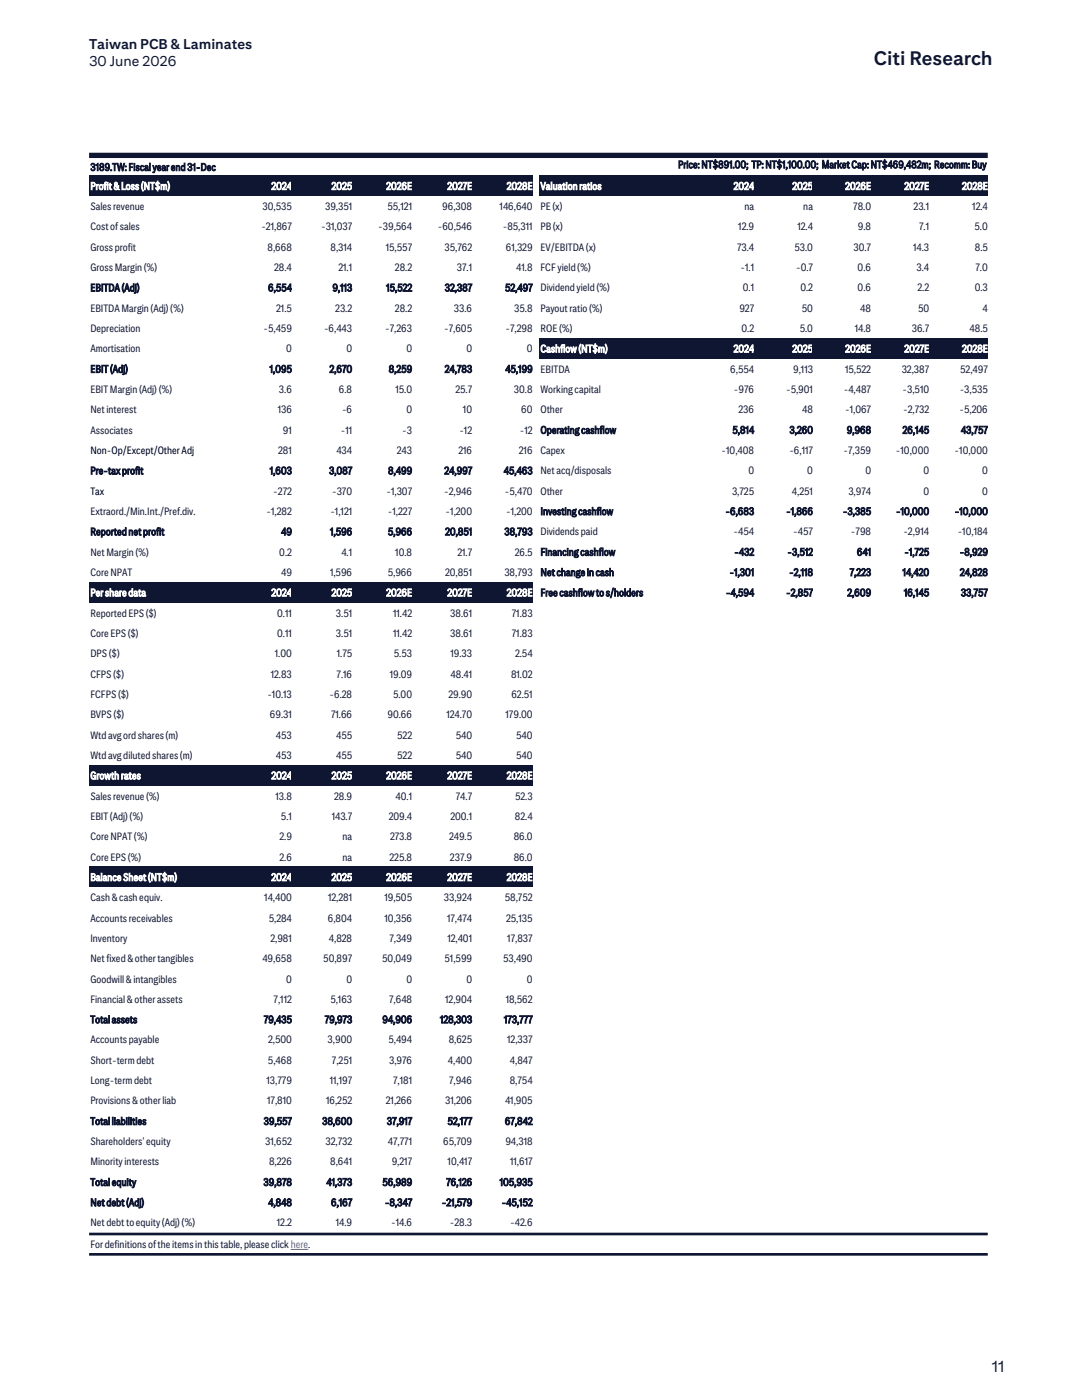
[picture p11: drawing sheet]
<svg xmlns="http://www.w3.org/2000/svg" width="216mm" height="279mm" viewBox="0 0 216 279" stroke-linecap="round" stroke-linejoin="round" font-family="sans-serif">
<defs><g id="words">
<text font-size="3.9" fill="#0f1632" x="174.4" y="13">Citi Research</text>
<text font-size="3.2" fill="#0f1632" x="197.9" y="273.9">11</text>
<g font-size="2.8" fill="#0f1632">
<text x="17.8" y="9.8">Taiwan PCB &amp; Laminates</text>
<text x="17.8" y="13.2">30 June 2026</text>
</g>
<g font-size="2.1" fill="#0f1632">
<text x="18" y="34.1">3189.TW: Fiscal year end 31-Dec</text>
<text x="135.3" y="33.6">Price: NT$891.00; TP: NT$1,100.00; Market Cap: NT$469,482m; Recomm: Buy</text>
<text x="18" y="41.9">Sales revenue</text>
<text x="52.4" y="41.9">30,535</text>
<text x="64.9" y="41.9">39,351</text>
<text x="77.3" y="41.9">55,121</text>
<text x="88.3" y="41.9">96,308</text>
<text x="99.7" y="41.9">146,640</text>
<text x="107.8" y="41.9">PE (x)</text>
<text x="148.5" y="41.9">na</text>
<text x="160.3" y="41.9">na</text>
<text x="170.3" y="41.9">78.0</text>
<text x="182.3" y="41.9">23.1</text>
<text x="194" y="41.9">12.4</text>
<text x="18" y="46">Cost of sales</text>
<text x="52.2" y="46">-21,867</text>
<text x="64.1" y="46">-31,037</text>
<text x="75.5" y="46">-39,564</text>
<text x="87.4" y="46">-60,546</text>
<text x="100.3" y="46">-85,311</text>
<text x="107.8" y="46">PB (x)</text>
<text x="147.3" y="46">12.9</text>
<text x="159.1" y="46">12.4</text>
<text x="171.2" y="46">9.8</text>
<text x="183.4" y="46">7.1</text>
<text x="194.5" y="46">5.0</text>
<text x="18" y="50">Gross profit</text>
<text x="53.4" y="50">8,668</text>
<text x="66" y="50">8,314</text>
<text x="77" y="50">15,557</text>
<text x="88.7" y="50">35,762</text>
<text x="100.9" y="50">61,329</text>
<text x="107.8" y="50">EV/EBITDA (x)</text>
<text x="147.1" y="50">73.4</text>
<text x="158.5" y="50">53.0</text>
<text x="170.3" y="50">30.7</text>
<text x="182.2" y="50">14.3</text>
<text x="194.5" y="50">8.5</text>
<text x="18" y="54.1">Gross Margin (%)</text>
<text x="18" y="58.1">EBITDA (Adj)</text>
<text x="53.5" y="58.1">6,554</text>
<text x="54.7" y="54.1">28.4</text>
<text x="66.3" y="58.1">9,113</text>
<text x="67.5" y="54.1">21.1</text>
<text x="77.1" y="58.1">15,522</text>
<text x="78.8" y="54.1">28.2</text>
<text x="88.7" y="58.1">32,387</text>
<text x="91.2" y="54.1">37.1</text>
<text x="100.8" y="58.1">52,497</text>
<text x="103" y="54.1">41.8</text>
<text x="107.8" y="54.1">FCF yield (%)</text>
<text x="107.8" y="58.1">Dividend yield (%)</text>
<text x="147.8" y="54.1">-1.1</text>
<text x="148.2" y="58.1">0.1</text>
<text x="158.8" y="54.1">-0.7</text>
<text x="159.7" y="58.1">0.2</text>
<text x="171.1" y="54.1">0.6</text>
<text x="171.1" y="58.1">0.6</text>
<text x="182.9" y="54.1">3.4</text>
<text x="183.1" y="58.1">2.2</text>
<text x="194.5" y="58.1">0.3</text>
<text x="194.7" y="54.1">7.0</text>
<text x="18" y="62.2">EBITDA Margin (Adj) (%)</text>
<text x="55.1" y="62.2">21.5</text>
<text x="66.9" y="62.2">23.2</text>
<text x="78.8" y="62.2">28.2</text>
<text x="90.6" y="62.2">33.6</text>
<text x="102.6" y="62.2">35.8</text>
<text x="107.8" y="62.2">Payout ratio (%)</text>
<text x="147.5" y="62.2">927</text>
<text x="160" y="62.2">50</text>
<text x="171.7" y="62.2">48</text>
<text x="183.2" y="62.2">50</text>
<text x="196.1" y="62.2">4</text>
<text x="18" y="66.3">Depreciation</text>
<text x="18" y="70.3">Amortisation</text>
<text x="52.6" y="66.3">-5,459</text>
<text x="57.1" y="70.3">0</text>
<text x="64.7" y="66.3">-6,443</text>
<text x="69.1" y="70.3">0</text>
<text x="76.9" y="66.3">-7,263</text>
<text x="81.1" y="70.3">0</text>
<text x="88.6" y="66.3">-7,605</text>
<text x="93.1" y="70.3">0</text>
<text x="100.9" y="66.3">-7,298</text>
<text x="105.1" y="70.3">0</text>
<text x="107.8" y="66.3">ROE (%)</text>
<text x="148" y="66.3">0.2</text>
<text x="159.6" y="66.3">5.0</text>
<text x="170.6" y="66.3">14.8</text>
<text x="181.9" y="66.3">36.7</text>
<text x="193.5" y="66.3">48.5</text>
<text x="18" y="74.4">EBIT (Adj)</text>
<text x="53.8" y="74.4">1,095</text>
<text x="65.7" y="74.4">2,670</text>
<text x="77.6" y="74.4">8,259</text>
<text x="88.7" y="74.4">24,783</text>
<text x="100.8" y="74.4">45,199</text>
<text x="107.8" y="74.4">EBITDA</text>
<text x="145.7" y="74.4">6,554</text>
<text x="158.3" y="74.4">9,113</text>
<text x="168.6" y="74.4">15,522</text>
<text x="179.9" y="74.4">32,387</text>
<text x="191.6" y="74.4">52,497</text>
<text x="18" y="78.4">EBIT Margin (Adj) (%)</text>
<text x="18" y="82.5">Net interest</text>
<text x="55.4" y="82.5">136</text>
<text x="55.7" y="78.4">3.6</text>
<text x="67.6" y="78.4">6.8</text>
<text x="68.2" y="82.5">-6</text>
<text x="78.9" y="78.4">15.0</text>
<text x="81.1" y="82.5">0</text>
<text x="90.9" y="78.4">25.7</text>
<text x="92.4" y="82.5">10</text>
<text x="102.6" y="78.4">30.8</text>
<text x="104" y="82.5">60</text>
<text x="107.8" y="78.4">Working capital</text>
<text x="107.8" y="82.5">Other</text>
<text x="146.5" y="78.4">-976</text>
<text x="147.4" y="82.5">236</text>
<text x="156.9" y="78.4">-5,901</text>
<text x="160.1" y="82.5">48</text>
<text x="168.4" y="78.4">-4,487</text>
<text x="168.6" y="82.5">-1,067</text>
<text x="180.1" y="78.4">-3,510</text>
<text x="180.2" y="82.5">-2,732</text>
<text x="191.5" y="82.5">-5,206</text>
<text x="191.5" y="78.4">-3,535</text>
<text x="18" y="86.5">Associates</text>
<text x="56.5" y="86.5">91</text>
<text x="68" y="86.5">-11</text>
<text x="80.3" y="86.5">-3</text>
<text x="91.7" y="86.5">-12</text>
<text x="103.7" y="86.5">-12</text>
<text x="107.8" y="86.5">Operating cashflow</text>
<text x="146.1" y="86.5">5,814</text>
<text x="157.5" y="86.5">3,260</text>
<text x="168.9" y="86.5">9,968</text>
<text x="180.1" y="86.5">26,145</text>
<text x="191.7" y="86.5">43,757</text>
<text x="18" y="94.7">Pre-tax profit</text>
<text x="53.8" y="94.7">1,603</text>
<text x="55.5" y="90.6">281</text>
<text x="65.6" y="94.7">3,087</text>
<text x="67.1" y="90.6">434</text>
<text x="77.4" y="94.7">8,499</text>
<text x="79.2" y="90.6">243</text>
<text x="88.7" y="94.7">24,997</text>
<text x="91.5" y="90.6">216</text>
<text x="100.5" y="94.7">45,463</text>
<text x="103.5" y="90.6">216</text>
<text x="107.8" y="90.6">Capex</text>
<text x="107.8" y="94.7">Net acq/disposals</text>
<text x="144" y="90.6">-10,408</text>
<text x="149.3" y="94.7">0</text>
<text x="157.5" y="90.6">-6,117</text>
<text x="161.1" y="94.7">0</text>
<text x="168.3" y="90.6">-7,359</text>
<text x="172.7" y="94.7">0</text>
<text x="178.8" y="90.6">-10,000</text>
<text x="184.3" y="94.7">0</text>
<text x="190.5" y="90.6">-10,000</text>
<text x="196" y="94.7">0</text>
<text x="54.5" y="98.7">-272</text>
<text x="66.3" y="98.7">-370</text>
<text x="77.1" y="98.7">-1,307</text>
<text x="88.6" y="98.7">-2,946</text>
<text x="100.8" y="98.7">-5,470</text>
<text x="107.8" y="98.7">Other</text>
<text x="146.1" y="98.7">3,725</text>
<text x="158" y="98.7">4,251</text>
<text x="169.3" y="98.7">3,974</text>
<text x="184.3" y="98.7">0</text>
<text x="196" y="98.7">0</text>
<text x="18" y="102.8">Extraord./Min.Int./Pref.div.</text>
<text x="18" y="106.8">Reported net profit</text>
<text x="53.2" y="102.8">-1,282</text>
<text x="56.1" y="106.8">49</text>
<text x="65.9" y="106.8">1,596</text>
<text x="65.9" y="102.8">-1,121</text>
<text x="77.4" y="106.8">5,966</text>
<text x="77.4" y="102.8">-1,227</text>
<text x="88.8" y="106.8">20,851</text>
<text x="88.9" y="102.8">-1,200</text>
<text x="100.6" y="106.8">38,793</text>
<text x="101" y="102.8">-1,200</text>
<text x="107.8" y="102.8">Investing cashflow</text>
<text x="107.8" y="106.8">Dividends paid</text>
<text x="144.7" y="102.8">-6,683</text>
<text x="146.4" y="106.8">-454</text>
<text x="156.9" y="102.8">-1,866</text>
<text x="158.3" y="106.8">-457</text>
<text x="168.2" y="102.8">-3,385</text>
<text x="169.8" y="106.8">-798</text>
<text x="178.8" y="102.8">-10,000</text>
<text x="180.3" y="106.8">-2,914</text>
<text x="190.5" y="102.8">-10,000</text>
<text x="191.1" y="106.8">-10,184</text>
<text x="18" y="110.9">Net Margin (%)</text>
<text x="55.7" y="110.9">0.2</text>
<text x="68.1" y="110.9">4.1</text>
<text x="78.9" y="110.9">10.8</text>
<text x="91.3" y="110.9">21.7</text>
<text x="102.7" y="110.9">26.5</text>
<text x="107.8" y="110.9">Financing cashflow</text>
<text x="146.5" y="110.9">-432</text>
<text x="157.1" y="110.9">-3,512</text>
<text x="171" y="110.9">641</text>
<text x="180.4" y="110.9">-1,725</text>
<text x="191.5" y="110.9">-8,929</text>
<text x="18" y="114.9">Core NPAT</text>
<text x="56.1" y="114.9">49</text>
<text x="65.9" y="114.9">1,596</text>
<text x="77.4" y="114.9">5,966</text>
<text x="88.8" y="114.9">20,851</text>
<text x="100.6" y="114.9">38,793</text>
<text x="107.8" y="114.9">Net change in cash</text>
<text x="107.8" y="119">Free cashflow to s/holders</text>
<text x="144.8" y="119">-4,594</text>
<text x="145.6" y="114.9">-1,301</text>
<text x="156.8" y="119">-2,857</text>
<text x="157.5" y="114.9">-2,118</text>
<text x="169.1" y="119">2,609</text>
<text x="169.5" y="114.9">7,223</text>
<text x="180.1" y="114.9">14,420</text>
<text x="180.4" y="119">16,145</text>
<text x="191.5" y="114.9">24,828</text>
<text x="191.7" y="119">33,757</text>
<text x="18" y="123.1">Reported EPS ($)</text>
<text x="55.3" y="123.1">0.11</text>
<text x="67" y="123.1">3.51</text>
<text x="78.5" y="123.1">11.42</text>
<text x="89.8" y="123.1">38.61</text>
<text x="102.1" y="123.1">71.83</text>
<text x="18" y="127.1">Core EPS ($)</text>
<text x="18" y="131.2">DPS ($)</text>
<text x="54.9" y="131.2">1.00</text>
<text x="55.3" y="127.1">0.11</text>
<text x="67" y="127.1">3.51</text>
<text x="67.2" y="131.2">1.75</text>
<text x="78.5" y="127.1">11.42</text>
<text x="78.6" y="131.2">5.53</text>
<text x="89.8" y="127.1">38.61</text>
<text x="89.9" y="131.2">19.33</text>
<text x="102.1" y="127.1">71.83</text>
<text x="102.8" y="131.2">2.54</text>
<text x="18" y="135.2">CFPS ($)</text>
<text x="54" y="135.2">12.83</text>
<text x="67.2" y="135.2">7.16</text>
<text x="77.8" y="135.2">19.09</text>
<text x="89.9" y="135.2">48.41</text>
<text x="102" y="135.2">81.02</text>
<text x="18" y="139.3">FCFPS ($)</text>
<text x="18" y="143.3">BVPS ($)</text>
<text x="53.3" y="139.3">-10.13</text>
<text x="53.9" y="143.3">69.31</text>
<text x="65.8" y="139.3">-6.28</text>
<text x="66.1" y="143.3">71.66</text>
<text x="77.3" y="143.3">90.66</text>
<text x="78.4" y="139.3">5.00</text>
<text x="89.1" y="143.3">124.70</text>
<text x="89.5" y="139.3">29.90</text>
<text x="100.9" y="143.3">179.00</text>
<text x="102" y="139.3">62.51</text>
<text x="18" y="147.4">Wtd avg ord shares (m)</text>
<text x="55.1" y="147.4">453</text>
<text x="67.1" y="147.4">455</text>
<text x="79.3" y="147.4">522</text>
<text x="90.9" y="147.4">540</text>
<text x="103" y="147.4">540</text>
<text x="18" y="151.5">Wtd avg diluted shares (m)</text>
<text x="55.1" y="151.5">453</text>
<text x="67.1" y="151.5">455</text>
<text x="79.3" y="151.5">522</text>
<text x="90.9" y="151.5">540</text>
<text x="103" y="151.5">540</text>
<text x="18" y="159.6">Sales revenue (%)</text>
<text x="55" y="159.6">13.8</text>
<text x="66.7" y="159.6">28.9</text>
<text x="78.9" y="159.6">40.1</text>
<text x="91" y="159.6">74.7</text>
<text x="102.8" y="159.6">52.3</text>
<text x="18" y="163.6">EBIT (Adj) (%)</text>
<text x="18" y="167.7">Core NPAT (%)</text>
<text x="55.8" y="167.7">2.9</text>
<text x="56.1" y="163.6">5.1</text>
<text x="66.2" y="163.6">143.7</text>
<text x="68.3" y="167.7">na</text>
<text x="77.6" y="163.6">209.4</text>
<text x="77.8" y="167.7">273.8</text>
<text x="89.6" y="167.7">249.5</text>
<text x="89.9" y="163.6">200.1</text>
<text x="102.5" y="167.7">86.0</text>
<text x="102.8" y="163.6">82.4</text>
<text x="18" y="171.7">Core EPS (%)</text>
<text x="55.8" y="171.7">2.6</text>
<text x="68.3" y="171.7">na</text>
<text x="77.7" y="171.7">225.8</text>
<text x="89.8" y="171.7">237.9</text>
<text x="102.5" y="171.7">86.0</text>
<text x="18" y="179.9">Cash &amp; cash equiv.</text>
<text x="52.7" y="179.9">14,400</text>
<text x="65.5" y="179.9">12,281</text>
<text x="76.7" y="179.9">19,505</text>
<text x="88.6" y="179.9">33,924</text>
<text x="100.7" y="179.9">58,752</text>
<text x="18" y="183.9">Accounts receivables</text>
<text x="53.6" y="183.9">5,284</text>
<text x="65.4" y="183.9">6,804</text>
<text x="76.7" y="183.9">10,356</text>
<text x="89.2" y="183.9">17,474</text>
<text x="101" y="183.9">25,135</text>
<text x="18" y="188">Inventory</text>
<text x="54" y="188">2,981</text>
<text x="65.6" y="188">4,828</text>
<text x="77.7" y="188">7,349</text>
<text x="89.3" y="188">12,401</text>
<text x="101.2" y="188">17,837</text>
<text x="18" y="192">Net fixed &amp; other tangibles</text>
<text x="18" y="196.1">Goodwill &amp; intangibles</text>
<text x="52.4" y="192">49,658</text>
<text x="57.1" y="196.1">0</text>
<text x="64.5" y="192">50,897</text>
<text x="69.1" y="196.1">0</text>
<text x="76.3" y="192">50,049</text>
<text x="81.1" y="196.1">0</text>
<text x="88.7" y="192">51,599</text>
<text x="93.1" y="196.1">0</text>
<text x="100.4" y="192">53,490</text>
<text x="105.1" y="196.1">0</text>
<text x="18" y="200.1">Financial &amp; other assets</text>
<text x="54.6" y="200.1">7,112</text>
<text x="65.9" y="200.1">5,163</text>
<text x="77.6" y="200.1">7,648</text>
<text x="88.8" y="200.1">12,904</text>
<text x="100.9" y="200.1">18,562</text>
<text x="18" y="204.2">Total assets</text>
<text x="18" y="208.3">Accounts payable</text>
<text x="52.6" y="204.2">79,435</text>
<text x="53.5" y="208.3">2,500</text>
<text x="64.8" y="204.2">79,973</text>
<text x="65.4" y="208.3">3,900</text>
<text x="76.3" y="204.2">94,906</text>
<text x="77.5" y="208.3">5,494</text>
<text x="87.8" y="204.2">128,303</text>
<text x="89.5" y="208.3">8,625</text>
<text x="100.6" y="204.2">173,777</text>
<text x="101.2" y="208.3">12,337</text>
<text x="18" y="212.3">Short-term debt</text>
<text x="53.5" y="212.3">5,468</text>
<text x="66.2" y="212.3">7,251</text>
<text x="77.6" y="212.3">3,976</text>
<text x="89.4" y="212.3">4,400</text>
<text x="101.7" y="212.3">4,847</text>
<text x="18" y="216.4">Long-term debt</text>
<text x="18" y="220.4">Provisions &amp; other liab</text>
<text x="53.2" y="216.4">13,779</text>
<text x="53.3" y="220.4">17,810</text>
<text x="65.1" y="220.4">16,252</text>
<text x="65.8" y="216.4">11,197</text>
<text x="77" y="220.4">21,266</text>
<text x="78.4" y="216.4">7,181</text>
<text x="88.8" y="220.4">31,206</text>
<text x="89.6" y="216.4">7,946</text>
<text x="100.8" y="220.4">41,905</text>
<text x="101.7" y="216.4">8,754</text>
<text x="18" y="224.5">Total liabilities</text>
<text x="52.6" y="224.5">39,557</text>
<text x="64.3" y="224.5">38,600</text>
<text x="77.2" y="224.5">37,917</text>
<text x="89.3" y="224.5">52,177</text>
<text x="100.7" y="224.5">67,842</text>
<text x="18" y="228.5">Shareholders' equity</text>
<text x="18" y="232.6">Minority interests</text>
<text x="52.9" y="228.5">31,652</text>
<text x="53.7" y="232.6">8,226</text>
<text x="64.9" y="228.5">32,732</text>
<text x="65.9" y="232.6">8,641</text>
<text x="77.4" y="228.5">47,771</text>
<text x="78.2" y="232.6">9,217</text>
<text x="88.4" y="228.5">65,709</text>
<text x="89.3" y="232.6">10,417</text>
<text x="100.8" y="228.5">94,318</text>
<text x="101.8" y="232.6">11,617</text>
<text x="18" y="236.7">Total equity</text>
<text x="52.6" y="236.7">39,878</text>
<text x="65.1" y="236.7">41,373</text>
<text x="76.3" y="236.7">56,989</text>
<text x="89" y="236.7">76,126</text>
<text x="99.7" y="236.7">105,935</text>
<text x="18" y="240.7">Net debt (Adj)</text>
<text x="18" y="244.8">Net debt to equity (Adj) (%)</text>
<text x="53.5" y="240.7">4,848</text>
<text x="55.2" y="244.8">12.2</text>
<text x="66" y="240.7">6,167</text>
<text x="67" y="244.8">14.9</text>
<text x="76.8" y="240.7">-8,347</text>
<text x="78" y="244.8">-14.6</text>
<text x="88.1" y="240.7">-21,579</text>
<text x="89.8" y="244.8">-28.3</text>
<text x="100.1" y="240.7">-45,152</text>
<text x="101.8" y="244.8">-42.6</text>
<text x="18" y="249.1">For definitions of the items in this table, please clickhere.</text>
</g>
<g font-size="2.1" fill="#fff">
<text x="18" y="37.9">Profit &amp; Loss (NT$m)</text>
<text x="54.1" y="37.9">2024</text>
<text x="66.2" y="37.9">2025</text>
<text x="77.1" y="37.9">2026E</text>
<text x="89.3" y="37.9">2027E</text>
<text x="101.1" y="37.9">2028E</text>
<text x="107.8" y="37.9">Valuation ratios</text>
<text x="146.4" y="37.9">2024</text>
<text x="158.1" y="37.9">2025</text>
<text x="168.6" y="37.9">2026E</text>
<text x="180.5" y="37.9">2027E</text>
<text x="192" y="37.9">2028E</text>
<text x="107.8" y="70.3">Cashflow (NT$m)</text>
<text x="146.4" y="70.3">2024</text>
<text x="158.1" y="70.3">2025</text>
<text x="168.6" y="70.3">2026E</text>
<text x="180.5" y="70.3">2027E</text>
<text x="192" y="70.3">2028E</text>
<text x="18" y="119">Per share data</text>
<text x="54.1" y="119">2024</text>
<text x="66.2" y="119">2025</text>
<text x="77.1" y="119">2026E</text>
<text x="89.3" y="119">2027E</text>
<text x="101.1" y="119">2028E</text>
<text x="18" y="155.5">Growth rates</text>
<text x="54.1" y="155.5">2024</text>
<text x="66.2" y="155.5">2025</text>
<text x="77.1" y="155.5">2026E</text>
<text x="89.3" y="155.5">2027E</text>
<text x="101.1" y="155.5">2028E</text>
<text x="18" y="175.8">Balance Sheet (NT$m)</text>
<text x="54.1" y="175.8">2024</text>
<text x="66.2" y="175.8">2025</text>
<text x="77.1" y="175.8">2026E</text>
<text x="89.3" y="175.8">2027E</text>
<text x="101.1" y="175.8">2028E</text>
</g>
<g font-size="2.1">
<text x="18" y="90.6">Non-Op/Except/Other Adj</text>
<text x="18" y="98.7">Tax</text>
</g>
</g></defs>
<g fill="#0f1632">
<path d="M17.8 35h28.5v4.1h-28.5z" fill-rule="evenodd"/>
<path d="M46.3 35h11.9v4.1h-11.9z" fill-rule="evenodd"/>
<path d="M58.2 35h12.1v4.1h-12.1z" fill-rule="evenodd"/>
<path d="M70.3 35h11.9v4.1h-11.9z" fill-rule="evenodd"/>
<path d="M82.2 35h12v4.1h-12z" fill-rule="evenodd"/>
<path d="M94.2 35h12.1v4.1h-12.1z" fill-rule="evenodd"/>
<path d="M107.6 35h31.1v4.1h-31.1z" fill-rule="evenodd"/>
<path d="M138.7 35h11.8v4.1h-11.8z" fill-rule="evenodd"/>
<path d="M150.5 35h11.7v4.1h-11.7z" fill-rule="evenodd"/>
<path d="M162.2 35h11.6v4.1h-11.6z" fill-rule="evenodd"/>
<path d="M173.8 35h11.6v4.1h-11.6z" fill-rule="evenodd"/>
<path d="M185.4 35h11.7v4.1h-11.7z" fill-rule="evenodd"/>
<path d="M107.6 67.5h31.1v4.1h-31.1z" fill-rule="evenodd"/>
<path d="M138.7 67.5h11.8v4.1h-11.8z" fill-rule="evenodd"/>
<path d="M150.5 67.5h11.7v4.1h-11.7z" fill-rule="evenodd"/>
<path d="M162.2 67.5h11.6v4.1h-11.6z" fill-rule="evenodd"/>
<path d="M173.8 67.5h11.6v4.1h-11.6z" fill-rule="evenodd"/>
<path d="M185.4 67.5h11.7v4.1h-11.7z" fill-rule="evenodd"/>
<path d="M17.8 116.2h28.5v4h-28.5z" fill-rule="evenodd"/>
<path d="M46.3 116.2h11.9v4h-11.9z" fill-rule="evenodd"/>
<path d="M58.2 116.2h12.1v4h-12.1z" fill-rule="evenodd"/>
<path d="M70.3 116.2h11.9v4h-11.9z" fill-rule="evenodd"/>
<path d="M82.2 116.2h12v4h-12z" fill-rule="evenodd"/>
<path d="M94.2 116.2h12.1v4h-12.1z" fill-rule="evenodd"/>
<path d="M17.8 152.7h28.5v4.1h-28.5z" fill-rule="evenodd"/>
<path d="M46.3 152.7h11.9v4.1h-11.9z" fill-rule="evenodd"/>
<path d="M58.2 152.7h12.1v4.1h-12.1z" fill-rule="evenodd"/>
<path d="M70.3 152.7h11.9v4.1h-11.9z" fill-rule="evenodd"/>
<path d="M82.2 152.7h12v4.1h-12z" fill-rule="evenodd"/>
<path d="M94.2 152.7h12.1v4.1h-12.1z" fill-rule="evenodd"/>
<path d="M17.8 173h28.5v4h-28.5z" fill-rule="evenodd"/>
<path d="M46.3 173h11.9v4h-11.9z" fill-rule="evenodd"/>
<path d="M58.2 173h12.1v4h-12.1z" fill-rule="evenodd"/>
<path d="M70.3 173h11.9v4h-11.9z" fill-rule="evenodd"/>
<path d="M82.2 173h12v4h-12z" fill-rule="evenodd"/>
<path d="M94.2 173h12.1v4h-12.1z" fill-rule="evenodd"/>
</g>
<path d="M58 249.4h3.5" fill="none" stroke="#255be3" stroke-width=".2"/>
<path d="M17.8 31h179.3" fill="none" stroke="#0f1632" stroke-width="1.1" stroke-linecap="butt"/>
<path d="M17.8 246.3h179.3M17.8 250.3h179.3" fill="none" stroke="#0f1632" stroke-width=".53"/>
<use href="#words"/>
</svg>
